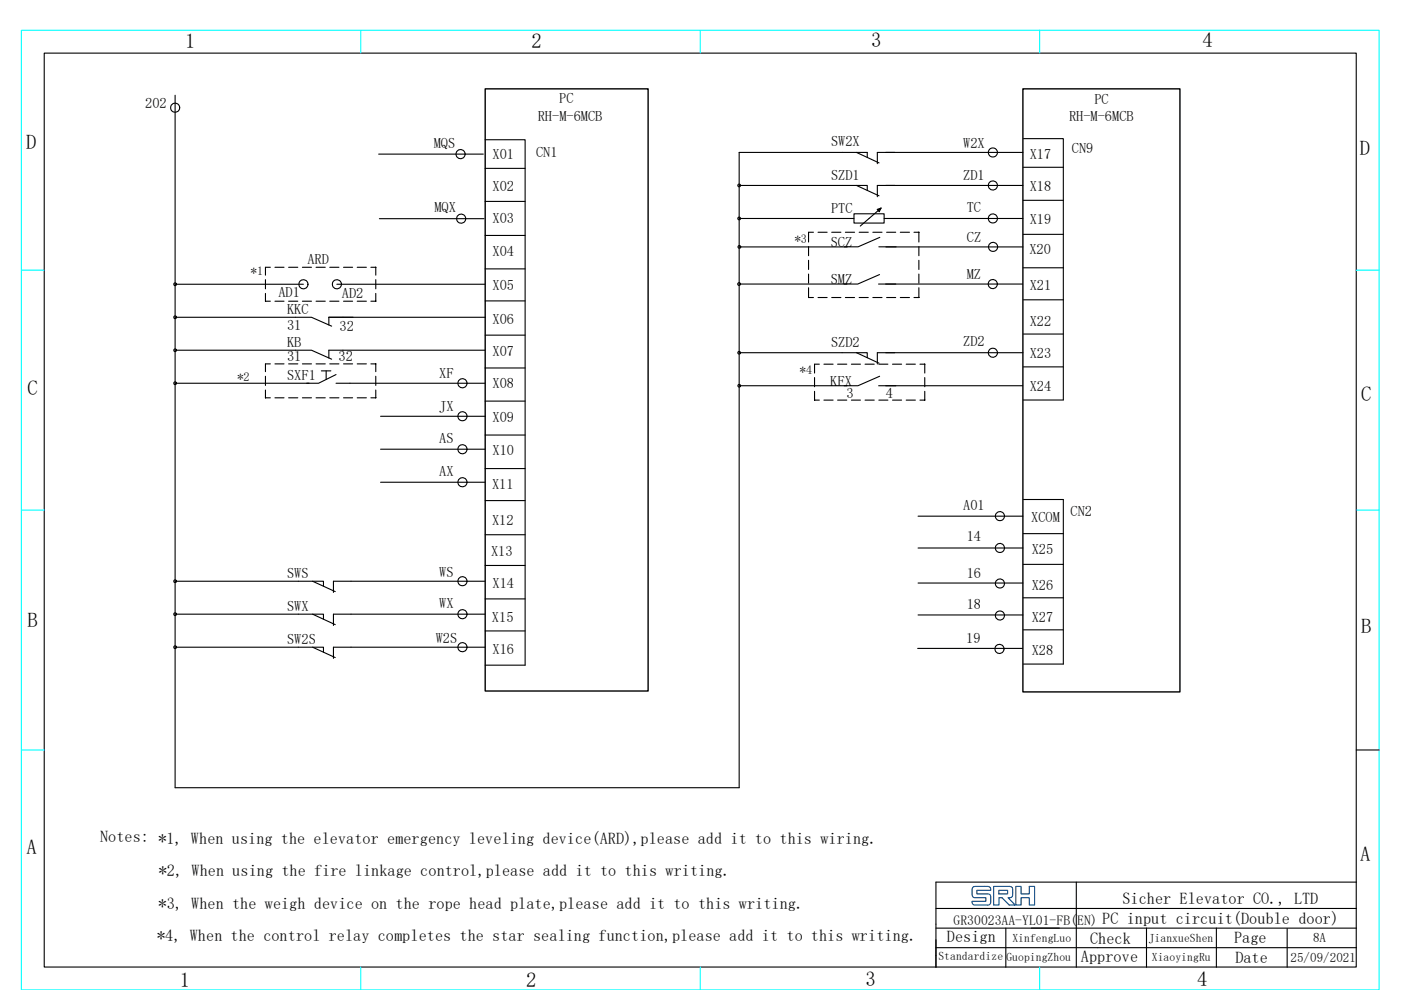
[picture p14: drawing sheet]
<svg xmlns="http://www.w3.org/2000/svg" width="297mm" height="210mm" viewBox="0 0 297 210" stroke-linecap="round" stroke-linejoin="round" font-family="sans-serif">
<defs><g id="words">
<g font-size="4.4">
<text x="39.3" y="10.1">1</text>
<text x="112.7" y="10.1">2</text>
<text x="184.7" y="10">3</text>
<text x="254.9" y="10">4</text>
<text x="5.5" y="31.7">D</text>
<text x="288.3" y="32.9">D</text>
<text x="5.8" y="83.7">C</text>
<text x="288.6" y="85">C</text>
<text x="5.8" y="133">B</text>
<text x="288.6" y="134.2">B</text>
<text x="5.6" y="181.2">A</text>
<text x="288.4" y="182.5">A</text>
<text x="38.1" y="209.3">1</text>
<text x="111.5" y="209.3">2</text>
<text x="183.5" y="209.1">3</text>
<text x="253.8" y="209.1">4</text>
</g>
<g font-size="3.5">
<text x="21.2" y="178.6">Notes: *1, When using the elevator emergency leveling device(ARD),please add it to this wiring.</text>
<text x="33.7" y="185.7">*2, When using the fire linkage control,please add it to this writing.</text>
<text x="238" y="191.7">Sicher Elevator CO., LTD</text>
<text x="33.6" y="192.9">*3, When the weigh device on the rope head plate,please add it to this writing.</text>
<text x="233.7" y="195.9">PC input circuit(Double door)</text>
<text x="33.3" y="199.5">*4, When the control relay completes the star sealing function,please add it to this writing.</text>
<text x="200.8" y="199.9">Design</text>
<text x="231.1" y="200.2">Check</text>
<text x="261.7" y="199.9">Page</text>
<text x="229.2" y="204">Approve</text>
<text x="261.9" y="204.2">Date</text>
</g>
<g font-size="3">
<text x="30.8" y="23">202</text>
<text x="118.6" y="21.8">PC</text>
<text x="232" y="22">PC</text>
<text x="114" y="25.8">RH-M-6MCB</text>
<text x="226.7" y="25.8">RH-M-6MCB</text>
<text x="92" y="31.3">MQS</text>
<text x="104.4" y="33.7">X01</text>
<text x="113.7" y="33.3">CN1</text>
<text x="176.2" y="31">SW2X</text>
<text x="204.2" y="31.3">W2X</text>
<text x="218.3" y="33.8">X17</text>
<text x="227.2" y="32.5">CN9</text>
<text x="104.4" y="40.5">X02</text>
<text x="176.2" y="38.1">SZD1</text>
<text x="204.2" y="38.3">ZD1</text>
<text x="218.3" y="40.5">X18</text>
<text x="92.1" y="44.9">MQX</text>
<text x="104.4" y="47.4">X03</text>
<text x="176.2" y="45.2">PTC</text>
<text x="205" y="45.1">TC</text>
<text x="218.3" y="47.5">X19</text>
<text x="176.1" y="52.4">SCZ</text>
<text x="205" y="51.3">CZ</text>
<text x="218.2" y="53.8">X20</text>
<text x="65.2" y="56">ARD</text>
<text x="104.4" y="54.3">X04</text>
<text x="205" y="59.2">MZ</text>
<text x="59" y="63">AD1</text>
<text x="72.5" y="63.1">AD2</text>
<text x="104.4" y="61.4">X05</text>
<text x="176.1" y="60.3">SMZ</text>
<text x="218.3" y="61.5">X21</text>
<text x="60.9" y="66.6">KKC</text>
<text x="60.9" y="70">31</text>
<text x="72" y="70.1">32</text>
<text x="104.4" y="68.7">X06</text>
<text x="218.3" y="69.1">X22</text>
<text x="60.9" y="73.6">KB</text>
<text x="60.9" y="76.7">31</text>
<text x="71.8" y="76.6">32</text>
<text x="104.4" y="75.6">X07</text>
<text x="176.2" y="73.7">SZD2</text>
<text x="204.2" y="73.5">ZD2</text>
<text x="218.3" y="75.9">X23</text>
<text x="60.9" y="80.6">SXF1</text>
<text x="93.1" y="80.2">XF</text>
<text x="104.4" y="82.3">X08</text>
<text x="176" y="81.8">KFX</text>
<text x="218.3" y="82.9">X24</text>
<text x="93.1" y="87.2">JX</text>
<text x="104.4" y="89.4">X09</text>
<text x="179.5" y="84.4">3</text>
<text x="187.8" y="84.4">4</text>
<text x="93.1" y="94">AS</text>
<text x="93.1" y="100.9">AX</text>
<text x="104.4" y="96.5">X10</text>
<text x="104.3" y="103.7">X11</text>
<text x="104.3" y="111.3">X12</text>
<text x="204.2" y="108.2">A01</text>
<text x="218.6" y="110.7">XCOM</text>
<text x="227" y="109.4">CN2</text>
<text x="104.1" y="117.9">X13</text>
<text x="205" y="114.8">14</text>
<text x="218.8" y="117.4">X25</text>
<text x="60.9" y="122.5">SWS</text>
<text x="93.1" y="122.4">WS</text>
<text x="104.4" y="124.6">X14</text>
<text x="205" y="122.5">16</text>
<text x="218.8" y="125.1">X26</text>
<text x="60.9" y="129.5">SWX</text>
<text x="93.1" y="129.1">WX</text>
<text x="104.3" y="131.9">X15</text>
<text x="205" y="129.2">18</text>
<text x="218.8" y="131.8">X27</text>
<text x="60.9" y="136.5">SW2S</text>
<text x="92.4" y="136.3">W2S</text>
<text x="204.9" y="136.3">19</text>
<text x="104.4" y="138.8">X16</text>
<text x="218.8" y="138.9">X28</text>
</g>
<text font-size="2.9" x="202.2" y="196.2">GR30023AA-YL01-FB(EN)</text>
<g font-size="2.8">
<text x="278.4" y="199.9">8A</text>
<text x="273.6" y="204">25/09/2021</text>
</g>
<g font-size="2.6">
<text x="168.5" y="51.5">*3</text>
<text x="53.2" y="58.4">*1</text>
<text x="50.4" y="80.9">*2</text>
<text x="169.6" y="79.4">*4</text>
</g>
<g font-size="2.5">
<text x="199" y="203.6">Standardize</text>
<text x="213.4" y="203.8">GuopingZhou</text>
<text x="214.7" y="199.7">XinfengLuo</text>
<text x="243.6" y="199.8">JianxueShen</text>
<text x="244.2" y="203.9">XiaoyingRu</text>
</g>
</g></defs>
<path d="M4.5 6.4h287.9v203.6h-287.9zM76.5 6.4v4.9M148.5 6.4v4.9M220.4 6.4v4.9M4.5 57.3h4.9M287.5 57.3h4.9M4.5 108.2h4.9M287.5 108.2h4.9M4.5 159.1h4.9M76.5 205.1v4.9M148.5 205.1v4.9M220.4 205.1v4.9" fill="none" stroke="#0ff" stroke-width=".23"/>
<g fill="none" stroke="#000" stroke-width=".23">
<path d="M9.4 11.3h278.1v193.8h-278.1zM37.1 20.2v146.9h119.6v-134.8h27.2v1.1M80.3 32.7h22.2M102.8 29.6h8.5v111.5h-8.4M102.8 35.7h8.5M156.7 39.3h24.9l4.8 2.2M181.6 39.3h2.3v1.1M181.6 32.3l4.8 2.3M216.9 32.3h-30.9v2.4M216.9 39.3h-30.9v2.4M217 35.5h8.4M217 29.4h8.4v55.4"/>
<path d="M56.3 59.3v2M57.3 56.7h-1v1.7M58.3 56.7h1.9M61.2 56.7h1.9M64.1 56.7h1.9M67 56.7h2M69.9 56.7h2M72.8 56.7h2M75.7 56.7h2M78.6 56.7h1.1M79.7 56.7v1.7zM79.7 59.3v2"/>
<path d="M80.4 46.4h22.2M102.8 42.7h8.5M102.8 49.9h8.5M102.8 57h8.5M156.7 46.3h24.4M156.8 52.4h22.8M171.4 52.3v1.9M171.4 55.2v2M171.4 58.1v2M172.5 49.3h-1.1v2M173.4 49.3h2M176.3 49.3h2"/>
<path d="M179.2 49.3h2M181.1 45.3h6.4v2h-6.4zM182.2 49.3h1.9M185.1 49.3h1.9M186.3 52.4h30.6M186.5 58.2l-4.6 2h-3M186.5 50.3l-4.6 2.1h-2.9M186.8 44.1l-4.4 3.8M187.5 46.3h29.4M188 49.3h1.9M190.9 49.3h1.9M193.8 49.3h1"/>
<path d="M194.8 49.2v2.1zM194.8 52.3v1.9M194.8 55.2v2M194.8 58.1v2M217 42.5h8.4M217 49.7h8.5M217 56.8h8.5M37.1 74.3h28.9l4.3 1.9M37.1 67.3h28.9l4.3 1.9M37.1 60.3h27.2M56.3 79.8v2M56.3 62.2v1.7z"/>
<path d="M56.3 63.9h1M57.3 77.2h-1v1.6M58.3 63.9h1.9M58.3 77.2h1.9M61.2 77.2h1.9M61.2 63.9h1.9M64.1 63.9h1.9M64.1 77.2h1.9M67 77.2h2M67 63.9h2M68.1 78.7h2M69.2 78.7v1.8"/>
<path d="M69.9 77.2h2M69.9 63.9h2M71.2 79.4l-3.7 1.9h-2.5M71.4 60.3h31.5M72.8 63.9h2M72.8 77.2h2M75.7 77.2h2M75.7 63.9h2M78.6 77.2h1.1M78.6 63.9h1.1zM79.7 77.2v1.6zM79.7 79.8v2"/>
<path d="M79.7 62.2v1.7M102.8 78h8.5M102.9 67.3h-33.2v1.6M102.9 74.3h-33.2v1.6M102.9 63.8h8.4M102.9 71.1h8.4M156.7 60.2h22.9M156.7 74.8h24.9l4.8 2.2M171.4 61l.1 2.1zM171.4 63.1h1.1M173.4 63.1h2M173.7 77.2h-1v1.9"/>
<path d="M174.7 77.2h1.9M176.3 63.1h2M177.6 77.2h1.9M179.2 63.1h2M180.5 77.2h1.9M181.6 74.8h2.3v1.1M182.2 63.1h1.9M183.4 77.2h2M185.1 63.1h1.9M186.3 60.2h30.5M186.3 77.2h2M186.5 79.8l-4.6 2h-2.9"/>
<path d="M188 63.1h1.9M189.2 77.2h2M190.9 63.1h1.9M192.1 77.2h2M193.8 63.1h1zM194.8 61v2.1M195.1 77.2h1M196.1 77.2v1.9zM216.9 74.8h-30.9v2.4M217 77.8h8.4M217 63.6h8.4M217 70.9h8.4"/>
<path d="M37.1 81.3h28.4M56.3 82.7v1.7zM56.3 84.4h1M58.3 84.4h1.9M61.2 84.4h1.9M64.1 84.4h1.9M67 84.4h2M69.9 84.4h2M72.8 84.4h2M75.7 84.4h2M78.6 84.4h1.1zM79.7 82.7v1.7"/>
<path d="M80.7 88.3h22.2M80.7 95.3h22.2M102.8 85.1h8.5M102.8 92.3h8.5M102.8 99.4h8.5M102.9 81.3h-31.7M156.7 81.8h22.9M172.7 80.1v1.9M172.7 83v1.9zM172.7 84.9h1M174.7 84.9h1.9M177.6 84.9h1.9"/>
<path d="M180.5 84.9h1.9M183.4 84.9h2M186.3 81.8h30.5M186.3 84.9h2M189.2 84.9h2M192.1 84.9h2M195.1 84.9l1-.1zM196.1 80.1v1.9M196.1 83v1.9M217 84.8h8.4M80.7 102.3h22.2M102.8 119.9h8.5"/>
<path d="M102.9 106.2h8.4M102.9 113.4h8.4M194.6 109.5h22.3M194.6 116.2h22.3M217 119.7h8.5M217 105.9h8.4v35h-8.4M217 113.2h8.4M37.1 137.3h29.2l4.8 2.2M37.1 130.3h29.2l4.8 2.2M37.1 123.3h29.2l4.8 2.2M66.3 137.3h2.3v1M66.3 130.3h2.3v1"/>
<path d="M66.3 123.3h2.3v1M102.8 127h8.5M102.9 137.3h-32.2v2.3M102.9 123.3h-32.2v2.4M102.9 130.3h-32.2v2.4M102.9 133.8h8.4M194.6 137.5h22.2M194.6 123.7h22.3M194.6 130.4h22.3M217 126.8h8.4M217 133.6h8.4M287.5 159.1h4.9"/>
<path d="M198.4 192.7h89.2M198.4 196.9h89.2M213.3 196.9v8.3M228.2 187.1v18.1M243.1 196.8v8.4M257.9 196.8v8.4M272.9 197v8.2M287.6 187.1h-89.2v18.1M198.4 201h89.2"/>
<circle cx="37.1" cy="22.8" r=".97"/>
<circle cx="97.6" cy="32.7" r=".97"/>
<circle cx="156.7" cy="39.3" r=".29"/>
<circle cx="210.5" cy="32.3" r=".97"/>
<circle cx="210.5" cy="39.3" r=".97"/>
<circle cx="97.8" cy="46.4" r=".97"/>
<circle cx="156.7" cy="46.3" r=".29"/>
<circle cx="156.8" cy="52.4" r=".29"/>
<circle cx="210.5" cy="46.3" r=".97"/>
<circle cx="210.6" cy="52.4" r=".97"/>
<circle cx="37.1" cy="67.3" r=".29"/>
<circle cx="37.1" cy="60.3" r=".29"/>
<circle cx="37.1" cy="74.3" r=".29"/>
<circle cx="64.3" cy="60.3" r=".97"/>
<circle cx="71.4" cy="60.3" r=".97"/>
<circle cx="156.7" cy="60.2" r=".29"/>
<circle cx="156.7" cy="74.8" r=".29"/>
<circle cx="210.5" cy="60.3" r=".97"/>
<circle cx="210.5" cy="74.8" r=".97"/>
<circle cx="37.1" cy="81.3" r=".29"/>
<circle cx="98" cy="81.3" r=".97"/>
<circle cx="98" cy="95.3" r=".97"/>
<circle cx="98" cy="88.3" r=".97"/>
<circle cx="156.7" cy="81.8" r=".29"/>
<circle cx="98" cy="102.3" r=".97"/>
<circle cx="212" cy="116.2" r=".97"/>
<circle cx="212" cy="109.5" r=".97"/>
<circle cx="37.1" cy="137.3" r=".29"/>
<circle cx="37.1" cy="130.3" r=".29"/>
<circle cx="37.1" cy="123.3" r=".29"/>
<circle cx="98" cy="137.3" r=".97"/>
<circle cx="98" cy="130.3" r=".97"/>
<circle cx="98" cy="123.3" r=".97"/>
<circle cx="211.9" cy="137.6" r=".97"/>
<circle cx="212" cy="130.6" r=".97"/>
<circle cx="212" cy="123.8" r=".97"/>
</g>
<path d="M206.3 188.1l.4-.1h2a1.06 1.06 0 0 1 1.3 .4l.1 .4h-3v.8h2.3a.61 .61 0 0 1 .7 .5v.6a.93 .93 0 0 1-.2 1 .93 .93 0 0 1-1 .3h-2.2a.6 .6 0 0 1-.6-.8h2.9v-.8h-1.9a.75 .75 0 0 1-1-.8v-.1a1.66 1.66 0 0 1 .2-1.4zM210.7 188h3.3a.75 .75 0 0 1 .7 .4 .75 .75 0 0 1 0 .8v.5a.73 .73 0 0 1-1 .7l1.5 1.5-.6 .1a1.01 1.01 0 0 1-1.2-.7l-1-.9h-.6v1.6h-1.1zM211.8 188.8h1.8v.8h-1.8zM215.4 188h1.1v1.6h.9h.8v-1.6h1.2v4h-1.2v-1.6h-1.7v1.6h-1.1z" fill="none" stroke="#003f7e" stroke-width=".23"/>
<path d="M186 44.4l.8-.3-.4 .8z" fill-rule="evenodd" fill="#000" stroke="#000" stroke-width=".21"/>
<path d="M102.9 18.8h34.5v127.8h-34.5zM216.9 18.8h33.3v128h-33.3z" fill="none" stroke="#000" stroke-width=".3"/>
<use href="#words"/>
</svg>
